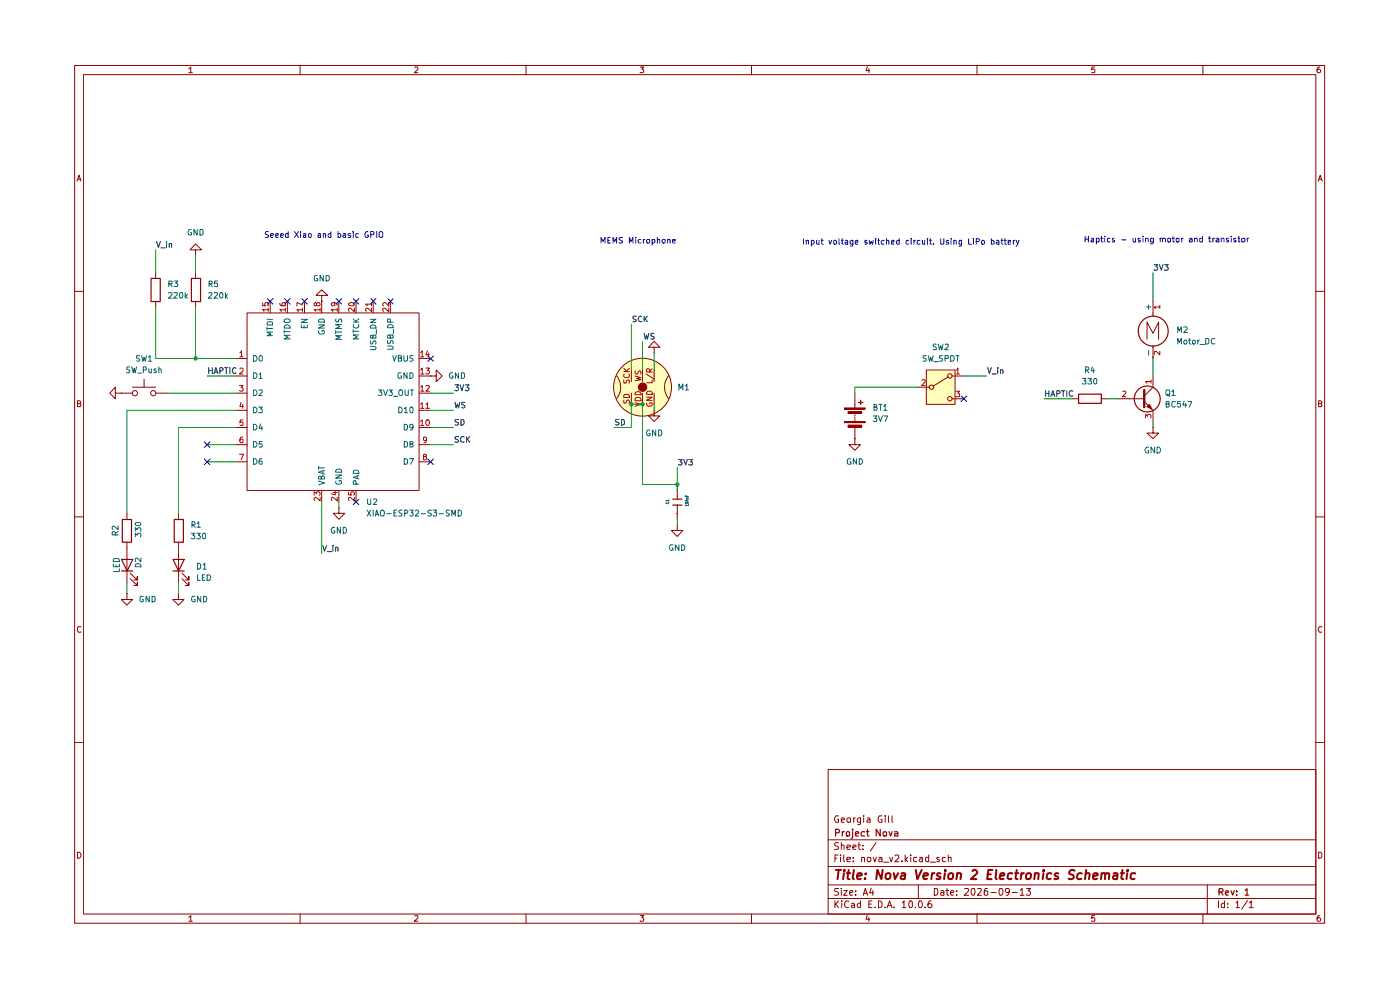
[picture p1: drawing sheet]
<svg xmlns="http://www.w3.org/2000/svg" width="297mm" height="210mm" viewBox="0 0 297 210" stroke-linecap="round" stroke-linejoin="round" font-family="sans-serif">
<g fill="none" stroke="#910000" stroke-width=".21">
<path d="M15.8 13.9h265.2v181.9h-265.2zM17.7 15.8h261.4v178.1h-261.4zM40 14.6l.5-.4v1.2M40 15.4h.8M63.7 13.9v1.9M88 14.3l.6-.1v.5l-.7 .7h.7M111.6 13.9v1.9M135.8 14.2h.8l-.5 .4 .5 .3-.1 .4h-.7M159.4 13.9v1.9M184 14.1l-.3 .9h.8M184.3 14.6v.8M207.3 13.9v1.9"/>
<path d="M232.2 14.2h-.6v.6l.1-.2h.4l.1 .2v.5h-.6M255.2 13.9v1.9M280 14.2a.55 .55 0 0 0-.6 .5l.2 .7h.4l.2-.2v-.3l-.3-.3h-.2l-.3 .3M16.3 38.4l.5-1.2 .4 1.2M16.5 38h.6M279.7 38.4l.4-1.2 .4 1.2M279.7 38h.6M15.8 61.8h1.9M279.1 61.8h1.9M16.4 85.6h.6v-.5l-.6-.1v1.3h.5l.3-.4-.3-.3M279.7 85.6h.5l.2-.3-.2-.3h-.5v1.3h.5l.2-.1v-.4l-.2-.2M15.8 109.6h1.9"/>
<path d="M279.1 109.6h1.9M17.2 133l-.6-.1-.2 .3v.7l.2 .2 .6-.1M280.4 133l-.5-.1-.2 .5 .2 .7 .5-.1M15.8 157.5h1.9M279.1 157.5h1.9M175.7 163.2h103.4v30.7h-103.4zM175.7 178.1h103.4M177.9 178.8l-.6-.1-.3 .4 .1 .2a.56 .56 0 0 1 .6 .3 .56 .56 0 0 1 0 .6h-.7M177.9 173.1h-.6a1.02 1.02 0 0 0 0 1.3h.6v-.6h-.3M178.5 179.4l.1-.2 .5 .2v.8M178.5 174l.7-.2-.2-.3-.4 .1-.1 .6 .1 .2h.5M178.5 178.7v1.5"/>
<path d="M179.7 179.7l.7-.1-.1-.3-.4-.1-.2 .2v.8h.6M179.7 173.7a.45 .45 0 0 1 .7 0l-.1 .7h-.5zM180.9 179.7l.7-.1-.2-.4h-.3l-.2 .2v.6l.1 .2h.5M181.1 173.5v.9M181.4 173.5l-.3 .2M182 179.2h.5M182.2 178.7v1.3l.1 .2h.2M182.5 173.5v1.3h-.5M182.5 173.6a.45 .45 0 0 0-.6 .1l.1 .6 .5 .1M183.1 179.3v.1M183.2 173.1h.1M183.2 173.5v.9"/>
<path d="M184 173.6l.3-.1 .3 .2v.7h-.6l-.1-.3 .7-.3M185.8 178.7l-1.1 1.8M187.1 173.1h-.6a1.02 1.02 0 0 0 0 1.3h.6v-.6h-.2M187.8 173.1h.1M187.8 173.5v.9M188.5 173.1v1.1l.1 .2M189.2 173.1v1.1l.2 .2M16.4 180.8a.65 .65 0 0 1 .8 .6 .65 .65 0 0 1-.8 .6zM40 194.6l.5-.4v1.2M40 195.4h.8M63.7 193.9v1.9M88 194.3l.6-.1v.5l-.7 .7h.7"/>
<path d="M111.6 193.9v1.9M135.8 194.2h.8l-.5 .5 .5 .2-.1 .4h-.7M159.4 193.9v1.9M175.7 190.6h103.4M175.7 187.7h103.4M175.7 183.8h103.4M177.1 191.1v1.4M177.1 182h.4M177.3 191.8l.6 .7M177.8 181.4h-.7v1.4M177.9 188.5l-.8 .1v.4l.6 .2 .2 .4-.4 .3-.5-.1M177.9 191.1l-.8 .8"/>
<path d="M178.3 181.4v.1M178.3 181.9v.9M178.5 188.5v.1M178.5 188.9v1M178.6 191.1v.2M178.6 191.6v.9M179 188.9h.7l-.7 1h.7M179 181.4v1.1l.2 .3M179.7 182.3l.7-.1-.1-.3h-.6v.1v.7h.6M180 191.3v-.1a.7 .7 0 0 0-.9 .5 .7 .7 0 0 0 .6 .8l.3-.1M180.3 189.4l.6-.2-.1-.3-.5 .1v.7l.1 .2 .4-.1M180.7 191.7l.4-.1 .2 .2v.7"/>
<path d="M181 182.6v.2M181 181.9v.1M181.3 191.9l-.7 .3 .2 .3 .5-.1M181.5 189.7v.2M181.5 189v.1M182.5 191.7a.45 .45 0 0 0-.6 .2l.1 .5h.5M182.5 191.1v1.4M182.8 182l.5-.1 .1 .9M182.8 181.9v.9M183.1 180.1v.1M183.1 189.9l.5-1.4 .5 1.4M183.2 189.5h.8"/>
<path d="M184 194.1l-.3 .9h.8M184.1 182l.6-.1v.8a.45 .45 0 0 1-.7-.2zM184.3 194.6v.8M184.3 191.8h.5M184.8 188.4l-.3 1h.8M185 191.1h-.7v1.4h.7M185.2 188.9v1M185.3 181.9l.3 .9 .3-.9M185.7 192.4v.1M186.4 191.1h.3l.4 .3v.8l-.4 .3h-.3zM186.4 181.9h.6l.1 .9M187.1 182.2l-.7 .1v.4h.7"/>
<path d="M187.5 182.9h1.1M187.8 192.4v.1M188.2 192.5l.5-1.4 .5 1.4M188.4 192.1h.7M188.7 181.9l.4 .9 .3-.9M189.7 192.4v.1M189.9 181.5l.2-.1h.5l.1 .6-.9 .8h.9M191.3 182.6v.2M191.4 191.5l.4-.4v1.4M191.4 192.5h.8M192 181.4v1.4M192.1 182.2l.4 .6"/>
<path d="M192.5 181.9l-.5 .5M192.9 191.3l.3-.2 .3 .2v1.1h-.6zM193.2 181.4v.1M193.2 181.9v.9M194.2 192.4v.1M194.5 181.9h-.6l-.1 .2 .1 .6h.6M194.8 187.7v2.9M195 191.2l.2-.1a.75 .75 0 0 1 .5 .7 .75 .75 0 0 1-.5 .7l-.4-.5zM195.1 181.9h.6v.9M195.7 182.2h-.5l-.2 .3 .2 .3 .5-.1M196.3 192.4v.1M197 181.9h-.6l-.1 .2 .1 .6h.6"/>
<path d="M197 181.4v1.4M197.4 182.9h1.1M197.5 191.1h-.2a.94 .94 0 0 0-.2 1.4l.5-.1 .1-.5-.3-.2h-.3l-.2 .2M198.2 188.5h.5a.83 .83 0 0 1 .2 .9 .83 .83 0 0 1-.7 .5zM199.2 181.9h-.4l-.1 .1 .2 .3 .3 .1v.3h-.5M199.6 189h.6v.9M200.2 189.2l-.6 .2v.4h.6M200.6 181.9h-.6l-.1 .2 .1 .6h.6M200.7 188.9h.6M200.9 188.5v1.2l.4 .2M201.2 182l.6-.1v.9M201.2 181.4v1.4"/>
<path d="M201.7 189.4l.7-.2-.1-.2-.5-.1-.1 .2 .1 .7h.5M202.9 189.7v.2M202.9 189v.1M204.6 188.6l.7-.1 .2 .3-.9 1.1h.9M206.2 188.6l.5-.1a1.1 1.1 0 0 1-.2 1.4l-.3-.2-.2-.4zM207.3 193.9v1.9M207.4 188.6l.7-.1 .1 .3-.8 1.1h.8M209.5 188.5h-.5a.94 .94 0 0 0 0 1.4l.6-.2v-.6l-.6-.1-.2 .2M210.2 189.3h1.1M212.1 188.5a.75 .75 0 0 1 .8 .6 .75 .75 0 0 1-.5 .8 .89 .89 0 0 1-.3-1.4zM214.1 189.1l-.2 .2h-.4l-.2-.2 .1-.6 .6 .1a.99 .99 0 0 1-.3 1.3h-.3M214.7 189.3h1.1"/>
<path d="M216.4 188.8l.4-.3v1.4M216.4 189.9h.9M217.8 188.5h.8l-.5 .5h.3l.2 .2-.1 .5-.1 .2h-.5l-.1-.2M232.2 194.2h-.6v.6l.1-.1h.4l.1 .1v.5h-.6M255.2 193.9v1.9M256.1 187.7v6.2M258.5 191.1v1.4M259.8 191.7l-.5-.1-.2 .3 .1 .5h.6M259.8 191.1v1.4M260.4 192.4v.1M260.4 191.7v.1M262.2 191.5l.4-.4v1.4"/>
<path d="M262.2 192.5h.8M264.7 191l-1.3 1.9M265 191.5l.3-.2 .1-.2v1.4M265 192.5h.9M279.7 180.8h.4l.3 .3v.6l-.3 .3h-.4zM280 194.2a.55 .55 0 0 0-.6 .5l.2 .7h.4l.2-.2v-.3l-.3-.2h-.2l-.3 .2"/>
</g>
<g fill="none" stroke="#910000" stroke-width=".25">
<path d="M177.3 176.7l.7-.1v-.5l-.2-.2h-.5v1.4M178.7 176.4v.9M179.1 176.4l-.4 .3M179.5 176.6l.3-.2 .4 .2-.1 .7h-.6zM180.9 176.4v1.3l-.3 .1M180.9 175.9v.2M181.5 176.9l.7-.2-.2-.3h-.3l-.2 .2v.6l.1 .1h.5M183.4 176.5a.52 .52 0 0 0-.7 .2l.1 .6h.6M183.8 176.4h.6M184 175.9v1.3l.1 .1h.3M186.7 175.9v1.4l-.8-1.4v1.4M187.3 176.7a.45 .45 0 0 1 .7-.2v.8h-.6z"/>
<path d="M188.6 176.4l.3 .9 .4-.9M189.8 176.5l.4-.1 .3 .2v.7h-.7v-.4l.7-.2M258.6 189.2h.7l.2-.3-.1-.3-.8-.1v1.4M259 189.2l.5 .7M260 189.4l.6-.1-.1-.4-.4 .1-.1 .7 .1 .2h.5M261.2 188.9l.3 1 .3-1M262.3 189.8v.1M262.3 189v.2M264.1 188.9l.4-.4v1.4M264.1 189.9h.8"/>
</g>
<g fill="none" stroke="#910000" stroke-width=".42">
<path d="M177.3 184.5h1.1M177.9 184.5l-.2 2M179 185.2l-.1 1.3M179.1 184.5v.3M179.6 185.2h.8M180 184.5l-.2 1.7 .4 .3M181.1 184.5l-.2 1.7 .2 .3M181.8 185.9l1-.3v-.3a.6 .6 0 0 0-.9 .2v.9h.7M183.5 186.3v.2M183.7 185.3l.1 .1-.2 .1 .1-.2-.1 .2M187.2 184.5l-.2 2-.9-2-.2 2M188 185.4l.3-.2 .6 .2-.1 .9-.4 .2-.5-.2z"/>
<path d="M189.6 185.2l.3 1.3 .6-1.3M191.2 185.3h.8l-.1 1.2M192 185.6a.85 .85 0 0 0-.9 .5l.2 .4 .6-.1M194.3 184.5l.3 2 .9-2M195.9 185.9l.9-.3v-.3l-.6-.1-.2 .3v.9h.6M197.7 185.2l-.1 1.3M198.2 185.2l-.5 .3M199.5 185.3a.48 .48 0 0 0-.7 .2l.2 .4 .4 .1 .1 .2a.6 .6 0 0 1-.8 .2M200.5 185.2l-.2 1.3M200.5 184.5v.3M201.2 185.5l.4-.3 .5 .1 .1 .2-.1 .6a.55 .55 0 0 1-.5 .4 .55 .55 0 0 1-.5-.4zM203.1 185.4l.2-.2 .5 .1v1.2"/>
<path d="M203.1 185.2l-.2 1.3M206.3 184.8l.2-.3h.5l.3 .6-1.3 1.4h1.1M209.5 185.5h.7M210.5 184.5h-.8l-.3 2h1M211.4 184.5l-.2 1.7 .3 .3M212.1 185.9l1-.3v-.3h-.8l-.3 .9 .3 .3 .6-.1M214.8 185.3l-.5-.1-.5 .3v.8l.3 .2 .5-.1M215.4 185.2h.6M215.7 184.5l-.3 1.7 .5 .3M216.7 185.2l-.2 1.3M217.2 185.2l-.6 .3M217.8 185.4l.3-.2 .5 .1 .1 .2v.6a.55 .55 0 0 1-.6 .4 .55 .55 0 0 1-.5-.4z"/>
<path d="M219.6 185.4l.2-.2 .5 .1v1.2M219.6 185.2l-.2 1.3M221.4 185.2l-.2 1.3M221.4 184.5l-.1 .2h.2l-.1-.2v.3M223.1 185.3l-.6-.1-.4 .3v.8l.3 .2 .5-.1M224.5 185.3a.48 .48 0 0 0-.8 .2l.3 .4 .4 .1 .1 .2a.6 .6 0 0 1-.9 .2M228 184.7l-.3-.2a.78 .78 0 0 0-.9 .6l.2 .3 .7 .3 .1 .4a.79 .79 0 0 1-1.1 .3M229.5 185.3a.65 .65 0 0 0-.9 .2v.8l.2 .2 .6-.1M230.3 185.4l.1-.1a.48 .48 0 0 1 .8 .2l-.2 1M230.4 184.5l-.2 2M231.9 185.9l1-.3-.1-.3a.6 .6 0 0 0-.9 .2v.9h.8M233.7 185.4l.3-.2 .5 .1-.1 1.2"/>
<path d="M233.7 185.2l-.1 1.3M234.5 185.5a.47 .47 0 0 1 .4-.3 .47 .47 0 0 1 .4 .3l-.1 1M236.3 185.3h.7l-.1 1.2M237 185.6a.85 .85 0 0 0-.9 .5l.2 .4 .6-.1M237.8 185.2h.7M238.1 184.5l-.2 1.7 .4 .3M239.1 185.2l-.1 1.3M239.2 184.5l-.1 .2h.2l-.1-.2-.1 .3M240.8 185.3l-.5-.1-.4 .3v.8l.3 .2 .5-.1"/>
</g>
<g fill="#ffb">
<path d="M196.5 78.5h6.1v7.3h-6.1z"/>
<circle cx="136.3" cy="82.1" r="6.1"/>
</g>
<path d="M244.9 56.1h.7l-.4 .5 .4 .2-.1 .4h-.6M246 56.1l.4 1.2 .3-1.2M247.1 56.1h.7l-.4 .5 .4 .2-.1 .4h-.6" fill="none" stroke="#0f0f0f" stroke-width=".21"/>
<path d="M243.3 72v-3.7l1.3 2.4 1.2-2.4v3.7M244.6 63.9v3.2M244.6 73.3v2.7M239.7 84.6h3M242.7 85.2l1.9 1.8M244.6 82.1l-1.9 1.9" fill="none" stroke="#910000" stroke-width=".21"/>
<g fill="none" stroke="#910000" stroke-width=".25">
<circle cx="244.6" cy="70.2" r="3.2"/>
<circle cx="243.4" cy="84.6" r="2.75"/>
</g>
<path d="M246 65.1h-1.1l.3 .3M246 74.5v.8l-.8-.8-.3 .3v.4M246 64.8v.6" fill="none" stroke="#b90000" stroke-width=".21"/>
<path d="M243.2 65.1h1M243.7 64.7v.9M243.7 74.4v1" fill="none" stroke="#006665" stroke-width=".21"/>
<path d="M242.7 82.7v3.7" fill="none" stroke="#910000" stroke-width=".51"/>
<path d="M243.3 86.3l.5-.5 .6 1z" fill="#910000"/>
<g fill="none" stroke="#910000" stroke-width=".21">
<path d="M138.8 73.7h1.2l-1.2-1.3-1.2 1.3h1.2v1.1M138.8 74.8h.1M196.5 78.5h6.1v7.3h-6.1zM201.2 79.9l-3.2 2M202 79.8h2.5M244.6 79.8v2.3M179.2 86.5h4.4v.3h-4.4zM179.2 89.4h4.4v.3h-4.4zM179.9 87.3h2.9v.4h-2.9zM194.7 82.1h2.4M202 84.6h2.5M237.2 84.6h2.5"/>
<path d="M243.3 86.3l.5-.5 .5 1zM244.6 90.7v1.2h1.2l-1.2 1.2-1.3-1.2h1.3M244.6 90.7h.1M244.6 87v2.4"/>
<circle cx="201.5" cy="79.8" r=".47"/>
<circle cx="197.6" cy="82.1" r=".47"/>
<circle cx="201.5" cy="84.6" r=".47"/>
</g>
<path d="M202.9 78.5l.3-.4v1.2M202.9 79.3h.6M195.6 80.7l.4-.2 .3 .2v.3l-.8 .8h.8M202.8 83h.7l-.3 .4 .3 .2v.5h-.7M238.2 83.1l.4-.1 .2 .3-.7 .9h.7M243 88.6v-.7l.4 .4 .1-.3h.6v.6M244.2 80.9h-1.2l.3 .4M244.2 80.6v.7" fill="none" stroke="#b90000" stroke-width=".21"/>
<g fill="none" stroke="#0f0f0f" stroke-width=".21">
<path d="M135 67.1h-.7v.5l.7 .3-.2 .3h-.5M136.1 67.1h-.2a.67 .67 0 0 0-.5 .5 .67 .67 0 0 0 .2 .6h.5M136.7 70.7l.2 1.3 .3-1 .1 1 .4-1.3M136.7 67.1v1.1M136.8 67.6l.5 .6M137.3 67.1l-.6 .6M138.8 70.8l-.5-.1-.2 .2v.3l.6 .2 .1 .1-.3 .5-.4-.1M209.6 78l.3 1.2 .4-1.2M210.5 79.3h.8M211.7 78v.1M211.7 78.4v.8M212.3 78.6l.1-.2 .4 .2v.6"/>
<path d="M212.3 78.4v.8"/>
</g>
<path d="M179.2 86.7h4.4M179.2 89.5h4.4" fill="none" stroke="#910000" stroke-width=".25"/>
<path d="M179.9 87.5h2.9" fill="none" stroke="#910000" stroke-width=".42"/>
<path d="M179.9 90.2h2.9v.5h-2.9z" fill="#910000"/>
<path d="M130.8 79.7a3.8 3.8 0 0 1 0 4.8M179.9 90.2h2.9v.5h-2.9zM181.4 93.1v1.2h1.1l-1.1 1.2-1.3-1.2h1.3M181.4 93.1h.1M181.4 83.4v3.1M181.4 88v.2M181.4 88.5v.2M181.4 89v.2M181.4 90.7v2.4" fill="none" stroke="#910000" stroke-width=".21"/>
<path d="M182.1 85.4h1M182.6 84.9v.9" fill="none" stroke="#910000" stroke-width=".25"/>
<circle cx="136.3" cy="82.1" r=".89" fill="#910000"/>
<g fill="none" stroke="#910000" stroke-width=".21">
<path d="M33 57.8v1.2M41.5 53h1.3l-1.3-1.3-1.2 1.3h1.2v1.2M41.5 54.2h.1M41.5 57.8v1.2M33 63.9v1.2M41.5 63.9v1.2M50 76h2.4M50 79.8h2.4M52.4 66.4h36.5v37.7h-36.5zM57.3 63.9v2.5M61 63.9v2.5M64.6 63.9v2.5"/>
<path d="M68.2 62.7h1.3l-1.3-1.2-1.1 1.2h1.1v1.2M68.2 63.9h.1M68.2 63.9v2.5M71.9 63.9v2.5M75.5 63.9v2.5M79.2 63.9v2.5M82.8 63.9v2.5M88.9 76h2.5M88.9 79.8h2.5M91.4 79.8h1.1v-1.3l1.3 1.3-1.3 1.1v-1.1M91.4 79.8h.1M133.9 78.5v2.4"/>
<path d="M136.3 78.5v2.4M138.8 78.5v2.4M141.8 79.7a3.9 3.9 0 0 0 0 4.9M24.5 83.4v-1.3l-1.2 1.3 1.2 1.2v-1.2h1.2M25.7 83.4h.1M25.7 83.4h2.4M28.1 82.1h4.9M30.6 80.4v1.7M33 83.4h2.4M50 83.4h2.4M50 87h2.4M50 90.7h2.4"/>
<path d="M50 94.3h2.4M50 98h2.4M88.9 83.4h2.5M88.9 87h2.5M88.9 90.7h2.5M88.9 94.3h2.5M88.9 98h2.5M133.9 83.4v2.4M136.3 83.4v2.4M138.8 87v1.2h1.2l-1.2 1.2-1.2-1.2h1.2M138.8 87h.1M138.8 83.4v2.4"/>
<path d="M227.5 84.6h1.3M233.6 84.6h1.3M26.9 108.9v1.3M26.9 115v8.5M37.8 108.9v1.3M37.8 115v8.5M68.2 104.1v2.3M71.9 107.7v1.2h1.3l-1.3 1.3-1.2-1.3h1.2M71.9 107.7h.1M71.9 104.1v2.3M75.5 104.1v2.3M143.7 111.3v1.2h1.2l-1.2 1.3-1.3-1.3h1.3"/>
<path d="M143.7 111.3h.1M143.7 102.8v3M143.7 107.1v3.1M26.9 125.9v1.3h1.2l-1.2 1.2-1.2-1.2h1.2M26.9 125.9h.1M27.6 122.8l1.5 1.4v-.7v.7h-.7M27.6 121.6l1.5 1.4v-.7v.7h-.7M37.8 125.9v1.3h1.2l-1.2 1.2-1.1-1.2h1.1M37.8 125.9h.1M38.6 122.8l1.4 1.4v-.7v.7h-.7M38.6 121.6l1.4 1.4v-.7v.7h-.7"/>
<circle cx="28.6" cy="83.4" r=".55"/>
<circle cx="32.5" cy="83.4" r=".55"/>
<circle cx="136.3" cy="82.1" r="6.1"/>
<circle cx="136.3" cy="82.1" r=".89"/>
</g>
<g fill="none" stroke="#b90000" stroke-width=".21">
<path d="M50.9 74.8l.3-.4v1.3M50.9 78.2l.2-.1h.4l.1 .6-.8 .6h.8M50.9 75.7h.7M55.7 64.3v.6h.6l-.2-.5 .3-.2h.3l.2 .1-.1 .6M56.9 65.7h-1.2l.4 .3M56.9 65.4v.6M59.4 64.3l.2 .6h.9v-.6l-.1-.1h-.4l-.2 .2v.3l.2 .2M60.5 65.7h-1.1l.3 .3M60.5 65.4v.6M64.2 65.7h-1.2l.3 .3M64.2 64.7l-1.2-.5v.7M64.2 65.4v.6"/>
<path d="M67.1 64.4l.3-.2h.3l.2 .2-.2 .5h-.4l-.2-.2v-.4l-.2-.1-.3 .2v.3l.2 .2h.3v-.2M67.9 65.7h-1.3l.4 .3M67.9 65.4v.6M70.8 64.2l.2 .2v.5h-.6l-.1-.5a.72 .72 0 0 1 .7-.2 .72 .72 0 0 1 .5 .6M71.5 65.7h-1.2l.3 .3M71.5 65.4v.6M74 64.3a.75 .75 0 0 1 1.2 .3l-.3 .3h-.7l-.3-.3zM75.2 65.4v.7l-.9-.7-.4 .2 .2 .4M78.8 65.4v.7l-.9-.7-.3 .2 .1 .4M78.8 64.5h-1.2l.3 .4M78.8 64.2v.7M82.5 65.4v.7l-.9-.7-.4 .2 .2 .4"/>
<path d="M82.5 64.2v.7l-.9-.7-.4 .2 .2 .5M89.2 78.5l.4-.4v1.2M89.2 74.8l.4-.4v1.3M89.2 75.7h.7M89.2 79.3h.7M90.3 78.1h.8l-.4 .5 .3 .1 .1 .4-.3 .2h-.3l-.2-.1M90.7 74.4l-.4 .9h.8M90.9 74.8v.9M132.3 78.8h1.2M132.3 78.1l.7 .7M132.4 79.3l-.1 .6 .3 .2h.7a.52 .52 0 0 0 .1-.8M133.5 78.1l-.7 .6"/>
<path d="M134.7 79.8l1.3 .3-1 .2 1 .2-1.3 .3M134.8 78.7l-.1 .5 .2 .1h.3l.4-.6 .4 .2-.1 .4M137.1 79.3l1.6 1.1M137.8 78.9v-.5l-.1-.2h-.5v.7h1.1M138.3 78.2l-.5 .5M50.8 81.8h.8l-.5 .4 .5 .1v.6h-.8M50.8 96.4h.8l-.5 1.1M51.1 85.3l-.2 .9h.7M51.5 92.7l-.4 .1-.2 .8 .1 .3 .6-.1-.1-.6-.4-.1-.2 .3M51.5 85.8v.8M51.6 89.1h-.6l-.1 .6 .2-.2 .4 .1 .1 .6h-.7M89.2 89.4l.4-.3v1.2"/>
<path d="M89.2 85.8l.4-.4v1.2M89.2 82.1l.4-.3v1.2M89.2 90.3h.7M89.2 86.6h.7M89.2 83h.7M90 96.9l-.2-.1v-.4h.6v.4l-.6 .1 .1 .6h.4l.2-.1-.1-.5h-.1M90.3 85.8l.4-.4v1.2M90.3 81.9l.6-.1 .2 .2-.1 .3-.7 .7h.8M90.3 86.6h.8M90.5 93.2l-.2 .3h-.3l-.2-.2v-.5l.5-.1 .2 .3-.2 .8-.4 .1M90.5 89.1l.4 .1a.66 .66 0 0 1-.2 1.1 .84 .84 0 0 1-.2-1.2zM132.3 80.6v.6l.2 .1 .3-.1 .3-.6h.3v.7"/>
<path d="M132.3 84.8l.1 .7h.4l.4-.7 .3 .3-.1 .4M132.3 83.8l.3-.1h.7l.2 .3v.3h-1.2zM134.7 85.4l1.3 .4-1.3 .4M134.8 84.5l.2-.2h.6l.3 .2 .1 .5h-1.3zM134.8 83.3a.66 .66 0 0 1 .7-.2 .66 .66 0 0 1 .5 .6h-1.3zM137.2 84.2h1.1l-1.1 .7h1.1M137.2 85.5v.1a.66 .66 0 0 0 .4 .6 .66 .66 0 0 0 .7-.3v-.5h-.5v.3M137.3 83.1l.8-.1 .2 .2v.5h-1.1zM138.3 80.6v.6h-1.1M66.6 105.1v-.8l.5 .4 .2-.4h.4l.2 .3v.3l-.2 .2M67.9 105.5v.8l-.9-.8-.4 .3 .2 .4M70.7 104.5h.8"/>
<path d="M71.1 104.2v.8l-.8-.3M71.5 105.5v.8l-.9-.8-.3 .3 .1 .4M73.9 104.4v.6h.6l-.1-.5 .5-.2 .3 .3-.2 .4M75.2 105.5v.8l-.9-.8-.4 .3 .2 .4M143.5 108.9h.1M143.5 104.1h.1"/>
</g>
<g fill="none" stroke="#0f0f0f" stroke-width=".21">
<path d="M33.2 51.2l.4 1.3 .4-1.3M34.1 52.6h1M35.3 51.2v.2M35.3 51.6v.9M35.9 51.8l.2-.2 .3 .1v.8M35.9 51.6v.9M44.3 78v1.2M44.3 78.6h.7M45 78v1.2M45.4 79.2l.4-1.2 .4 1.2M45.6 78.9h.5M46.7 78.7l.5-.1v-.5l-.5-.1v1.2"/>
<path d="M47.7 78h.6M48 78v1.2M48.8 78v1.2M50 78.1l-.2-.1a.6 .6 0 0 0-.5 .7 .6 .6 0 0 0 .7 .5v-.1M96.5 81.6h.8l-.4 .5 .3 .1 .1 .4-.3 .3h-.3l-.2-.2M96.5 85.3l.3 1.2 .2-.8 .3 .8 .2-1.2M97.3 92.6h-.6l-.2 .2 .3 .4h.2l.3 .3-.1 .2h-.7M97.3 89h-.6l-.2 .2 .2 .3 .5 .2v.4h-.7M97.6 81.6l.4 1.3 .4-1.3M97.8 89h.4a.66 .66 0 0 1 .2 .7 .66 .66 0 0 1-.6 .5zM98.5 92.7l-.5-.1a.61 .61 0 0 0-.3 .8 .61 .61 0 0 0 .8 .3M98.6 85.3l-.6 .1v.4l.6 .4-.2 .3-.4-.1"/>
<path d="M98.7 81.6h.8l-.4 .5 .3 .1 .1 .4-.3 .3h-.3l-.2-.2M99 92.6v1.2M99.1 93.1l.6 .7M99.7 92.6l-.7 .7M131.3 89h-.6l-.1 .2 .1 .3 .5 .2v.4h-.6M131.8 89h.5a.66 .66 0 0 1 .2 .7 .66 .66 0 0 1-.7 .5zM143.9 97.5h.8l-.4 .5 .4 .1v.4l-.2 .1h-.6M145 97.5l.5 1.1 .3-1.1M146.1 97.5h.8l-.4 .5 .4 .1v.4l-.2 .1h-.6M221.8 82.9v1.2M221.8 83.5h.7M222.5 82.9v1.2"/>
<path d="M222.9 84.1l.5-1.2 .4 1.2M223.1 83.7h.5M224.2 83.5h.5l.2-.2-.2-.4h-.5v1.2M225.2 82.9h.7M225.6 82.9v1.2M226.3 82.9v1.2M227.6 83l-.5-.1a.61 .61 0 0 0-.3 .8 .61 .61 0 0 0 .8 .3M68.5 115.7l.3 1.2 .5-1.2M69.4 117h1M70.6 115.7v.1M70.6 116.1v.8M71.2 116.2l.2-.1 .3 .1v.7"/>
<path d="M71.2 116.1v.8"/>
</g>
<path d="M32 59.1h2v4.9h-2zM40.6 59.1h1.9v4.9h-1.9zM228.8 83.6h4.8v2h-4.8zM25.8 118.7h2.4l-1.2 2.4zM26 110.2h1.9v4.8h-1.9zM36.7 118.7h2.4l-1.2 2.4zM37 110.2h1.9v4.8h-1.9zM142.7 107.1h2M142.7 105.9h2M25.8 121.1h2.4M36.7 121.1h2.4" fill="none" stroke="#910000" stroke-width=".25"/>
<g fill="none" stroke="#006665" stroke-width=".21">
<path d="M53.8 75.4h.5a.66 .66 0 0 1 .2 .8 .66 .66 0 0 1-.7 .4zM53.8 79.1h.5a.66 .66 0 0 1 .2 .8 .66 .66 0 0 1-.7 .4zM55 79.4l.3-.3v1.2M55.1 75.4h.4l.1 .2v.8l-.3 .2a.84 .84 0 0 1-.2-1.2zM56.6 69.3v.7M56.6 69.7h1.2M56.6 67.7h1.2M56.7 68.4l.3-.2h.6l.2 .2v.5h-1.2zM57.8 70.4h-1.2l.9 .5-.9 .3h1.2M60.3 67.9a.86 .86 0 0 1 1.3 0v.3l-.3 .2h-.8zM60.3 70v.7M60.3 70.4h1.3"/>
<path d="M60.5 69a.72 .72 0 0 1 1.1 .6h-1.3zM61.6 71.1h-1.3l.8 .4-.8 .4h1.3M63.9 68.9v.6h1.3v-.6M63.9 67.7h1.3l-1.3 .7h1.3M64.5 69.1v.4M67.6 68.9h1.2l-1.2 .7h1.2M67.7 70.2l-.1 .2 .3 .5 .8-.1 .1-.4v-.2l-.5-.1v.3M67.7 67.7h1l.1 .6h-1.2zM71.2 70.1v.7M71.2 70.4h1.3M71.3 67.7l-.1 .4 .3 .2 .3-.1 .2-.5h.4v.6M72.5 71.2h-1.3l.9 .3-.9 .5h1.3"/>
<path d="M72.5 68.8h-1.3l.9 .5-.9 .4h1.3M74.9 69.9v.7M74.9 70.3h1.2M74.9 68.3h1.2M74.9 67.7l.7 .6M75 68.8l-.1 .5a.67 .67 0 0 0 .7 .3 .67 .67 0 0 0 .5-.5l-.1-.3M76.1 71h-1.2l.9 .5-.9 .4h1.2M76.1 67.7l-.7 .5M78.6 73.5h.9a.35 .35 0 0 1 .3 .3 .35 .35 0 0 1-.3 .4h-.9M78.6 72.3v.5l.1 .2 .4-.2 .1-.5h.5v.7M78.6 69.2a.66 .66 0 0 1 .7-.3 .66 .66 0 0 1 .5 .7h-1.2zM78.6 67.7h1.2l-1.2 .7h1.2"/>
<path d="M79.1 71.4l.2-.4 .5 .3v.4h-1.2v-.5h.5v.5M79.8 69.9v1M82.2 73.4h.9l.3 .3-.1 .4h-1.1M82.2 72.2v.6a.47 .47 0 0 0 .5 0 .47 .47 0 0 0 .2-.5h.4v.6M82.2 69.1a.66 .66 0 0 1 .8-.2 .66 .66 0 0 1 .4 .6h-1.2zM82.8 71.3l.1-.3h.4l.1 .7h-1.2v-.5l.4-.2 .2 .3v.4M82.8 68.3v-.6h-.6v.6h1.2M83.3 75.4l.4 1.2 .4-1.2M83.5 69.9v.9M84.5 75.9h.5l.2-.3-.2-.2h-.5v1.2l.7-.1v-.4l-.3-.2M85.1 79.1h-.5l-.2 .2v.7a.52 .52 0 0 0 .8 .2v-.4h-.3M85.7 75.4v1l.2 .2h.3l.2-.2v-1"/>
<path d="M86.4 79.1v1.2l-.7-1.2v1.2M87 79.1h.4a.66 .66 0 0 1 .2 .7 .66 .66 0 0 1-.6 .5zM87.6 75.4l-.6 .1v.4l.6 .4-.2 .3-.4-.1M53.8 82.7h.5a.66 .66 0 0 1 .2 .8 .66 .66 0 0 1-.7 .4zM53.8 86.4a.66 .66 0 0 1 .7 .4 .66 .66 0 0 1-.2 .7h-.5zM53.8 90a.66 .66 0 0 1 .7 .4 .66 .66 0 0 1-.2 .8h-.5zM53.8 93.6a.66 .66 0 0 1 .7 .4 .66 .66 0 0 1-.2 .8h-.5zM53.8 97.3a.66 .66 0 0 1 .7 .4 .66 .66 0 0 1-.2 .8h-.5zM54.9 86.4h.7l-.3 .4 .3 .2v.5h-.7M55 82.8l.5-.1 .1 .5-.7 .7h.7M55 80.3h.6M55.3 89.9l-.3 .9h.7"/>
<path d="M55.5 97.3l-.4 .1a.94 .94 0 0 0 0 1.1l.5-.1v-.5l-.5-.1-.1 .2M55.5 90.4v.8M55.6 93.6h-.6v.6h.5l.1 .5h-.6M67.6 98.9v.7M67.6 99.2h1.2M68.5 99.9v.6M68.8 99.7l-1.2 .5 1.2 .4M71.4 99.6h.9l.2 .6h-1.3zM74.9 100l.3-.3h.6l.3 .5v.2h-1.2zM80.3 82.7h.7l-.4 .4 .3 .1v.6h-.6M81.4 82.7l.4 1.2 .4-1.2M82.5 82.7h.7l-.4 .4 .3 .1v.6h-.6"/>
<path d="M83.5 84.1h.9M84.6 86.4a.66 .66 0 0 1 .7 .4 .66 .66 0 0 1-.2 .7h-.5zM84.8 82.7h.5v.2a.65 .65 0 0 1-.4 1l-.3-.4zM85.8 97.3a.52 .52 0 0 1 .6 .3v.6l-.1 .3h-.5zM85.8 93.6l.6 .3v.7l-.1 .2h-.5zM85.8 90l.6 .3v.6l-.1 .3h-.5zM85.8 86.7l.3-.3v1.1M85.8 87.5h.6M85.9 82.7v1l.3 .2 .4-.1v-1.1M86.9 97.3h.8l-.6 1.2M87 86.4h.4a.86 .86 0 0 1 .1 1.1h-.4l-.1-.2zM87 82.7h.7"/>
<path d="M87.1 94.2l-.1-.1v-.4h.5v.5h-.4l-.1 .1v.5h.5l.1-.4-.2-.2M87.4 82.7v1.2M87.6 90.5l-.2 .3h-.3l-.1-.2v-.5l.4-.1 .2 .3-.1 .8-.5 .1M67.6 102l1.2 .4-1.2 .5M68.2 101.3l.2-.4 .4 .3v.4h-1.2l.1-.5h.5v.5M71.2 100.8h1.3l-1.3 .6h1.3M71.3 102l-.1 .4 .3 .3h.6l.3-.2 .1-.3-.2-.3h-.3v.3M75.5 102.7l-.1-.7-.3-.1-.2 .2v.6h1.2M75.8 100.9v.6M76.1 100.8l-1.2 .5 1.2 .3M143.7 107.2h.1M143.7 105.8h.1"/>
</g>
<g fill="none" stroke="#090" stroke-width=".21">
<path d="M33 53v4.8M41.5 54.2v3.6M244.6 57.8v6.1M33 65.1v10.9h17M41.5 65.1v10.9M43.9 79.8h6.1M133.9 68.8v9.7M136.3 72.4v6.1M138.8 74.8v3.7M204.5 79.8h4.8M244.6 76v3.8M35.4 83.4h14.6"/>
<path d="M43.9 94.3h6.1M43.9 98h6.1M50 87h-23.1v21.9M50 90.7h-12.2v18.2M91.4 87h4.8M91.4 83.4h4.8M91.4 90.7h4.8M91.4 94.3h4.8M130.3 90.7h3.6v-4.9h2.4v17h7.4M138.8 85.8v1.2M143.7 99.1v5M194.7 82.1h-13.3v1.3"/>
<path d="M221.5 84.6h6M234.9 84.6h2.3M244.6 89.4v1.3M68.2 106.4v11M71.9 106.4v1.3M143.7 110.2v1.1M26.9 123.5v2.4M37.8 123.5v2.4"/>
</g>
<g fill="none" stroke="#0000ca" stroke-width=".21">
<path d="M57 49.2l-.5-.1-.2 .2v.3l.7 .4-.3 .4-.4-.1M57.4 50l.6-.1-.2-.4-.4 .2v.5l.2 .2 .3-.1M58.5 50l.5-.1v-.3h-.5v.7h.5M59.5 50l.6-.1-.2-.4-.4 .2v.5l.2 .2 .3-.1M61.1 49.6l-.3-.1-.3 .3 .1 .5h.5M61.1 49.1v1.3M62.5 49.1l.8 1.3M63.3 49.1l-.8 1.3M63.8 49.1v.2M63.8 49.5v.9M64.3 49.6h.6v.8M64.9 49.9l-.6 .1v.3h.6"/>
<path d="M65.4 49.7l.2-.2 .4 .1v.7l-.4 .1-.2-.2zM67.5 49.6h.5v.8M68 49.9l-.5 .1v.3h.5M68.6 49.7l.2-.2 .3 .1v.8M68.6 49.5v.9M70.2 49.6l-.3-.1-.3 .3v.3l.3 .3 .3-.1M70.2 49.1v1.3M71.7 49.6l.4-.1 .2 .3-.1 .5h-.5M71.7 49.1v1.3M72.8 49.6h.5v.8M73.3 49.9h-.4l-.2 .1 .2 .4 .4-.1M74.3 49.6l-.3-.1-.2 .3 .5 .2 .1 .2-.1 .2-.5-.1"/>
<path d="M74.9 49.1v.2M74.9 49.5v.9M76 49.6l-.3-.1-.3 .3 .1 .5h.5M78.1 49.2l-.1-.1a.6 .6 0 0 0-.6 .6 .6 .6 0 0 0 .7 .6v-.4h-.2M78.7 49.8l.6-.1v-.4l-.1-.2h-.5v1.3M79.9 49.1v1.3M80.7 49.1h.2l.3 .3v.8l-.3 .2-.5-.2v-.8zM127.5 51.6v-1.2l.4 .8 .5-.8v1.2M128.9 51h.4M129.5 50.4h-.6v1.2h.6M130 51.6v-1.2l.4 .8 .4-.8v1.2M132.1 50.4h-.6l-.2 .2 .3 .4h.2l.3 .2-.1 .3h-.7"/>
<path d="M133.5 51.6v-1.2l.4 .8 .4-.8v1.2M134.9 50.4v.1M134.9 50.8v.8M136 50.8h-.4l-.2 .2 .1 .5h.5M136.5 50.8v.8M136.8 50.8l-.3 .2M137.2 51l.1-.2h.5v.7h-.6zM138.3 51.5h.6v-.7h-.6v1.2M139.4 50.9l.6-.1v.8M139.4 50.4v1.2M140.5 51l.1-.2h.5v.7h-.6zM141.6 50.9l.6-.1v.8"/>
<path d="M141.6 50.8v.8M142.7 51.1h.6v-.3h-.6v.2v.4l.1 .2 .5-.1M170.4 50.6v1.2M171 51.1l.2-.1 .3 .1v.7M171 51v.8M172.1 51.1h.5l.1 .5a.36 .36 0 0 1-.6 .1M172.1 51v1.2M173.2 51v.6l.2 .2 .3-.1M173.7 51v.8M174.2 51h.5M174.3 50.6v1l.4 .2M175.9 51l.2 .8 .3-.8"/>
<path d="M176.9 51.1l.1-.1 .4 .1v.6h-.5zM178 50.6v1l.1 .2M178.5 51h.4M178.6 50.6v1l.3 .2M179.3 51.1h.5v.7M179.8 51.3l-.5 .1-.1 .2 .2 .2 .4-.1M180.9 51v1l-.2 .2h-.3M180.9 51.1l-.3-.1-.3 .2 .1 .5h.5M181.4 51.4l.6-.1-.1-.3-.4 .1-.1 .5 .2 .2 .4-.1M183.9 51.1h-.4v.3h.3l.2 .2-.2 .2-.3-.1M184.4 51l.2 .8 .2-.6 .3 .6 .2-.8M185.8 50.6v.1"/>
<path d="M185.8 51v.8M186.2 51h.4M186.4 50.6v1.1l.2 .1M187.5 51.1l-.3-.1-.3 .2 .1 .5h.5M188 51.1l.2-.1 .4 .1v.7M188 50.6v1.2M189.1 51.4l.6-.1v-.2h-.6v.6h.6M190.8 51.1h-.6v.5a.36 .36 0 0 0 .6 .1M190.8 50.6v1.2M192.8 51.1h-.5l-.1 .5a.36 .36 0 0 0 .6 .1M193.3 50.6v.1M193.3 51v.8"/>
<path d="M193.9 51v.8M194.2 51l-.3 .2M195.2 51.1h-.5l-.1 .5a.36 .36 0 0 0 .6 .1M195.7 51v.6l.1 .2 .4-.1M196.2 51v.8M196.8 50.6v.1M196.8 51v.8M197.2 51h.4M197.4 50.6v1.1l.2 .1M198 51.7v.1M199.6 50.6v1.1l.1 .1h.3l.2-.2v-1M201.3 51.1l-.4-.1-.2 .2 .1 .2 .5 .1v.2h-.6"/>
<path d="M201.8 50.6v.1M201.8 51v.8M202.4 51.1l.1-.1 .4 .1v.7M202.4 51v.8M204 51v1.1l-.2 .1h-.3M204 51.1l-.4-.1-.1 .1v.6h.5M205.5 50.6v1.2h.6M206.5 50.6v.1M206.5 51v.8M207.1 51.2h.5l.2-.4-.2-.2h-.5v1.2M208.2 51.2l.4-.2 .3 .2-.1 .5h-.5zM210.3 51.1l.4-.1 .2 .2-.1 .5h-.5"/>
<path d="M210.3 50.6v1.2M211.4 51.1h.4l.1 .7M211.9 51.3l-.5 .1-.1 .2 .2 .2 .4-.1M212.3 51h.5M212.5 50.6v1l.3 .2M213 51h.5M213.2 50.6v1l.3 .2M213.9 51.4l.5-.1v-.2h-.5v.6h.5M215 51v.8M215.3 51l-.3 .2M215.6 51l.3 .8M216.2 51l-.3 .8-.3 .4"/>
<path d="M230.2 50.1v1.2M230.2 50.7h.7M230.9 50.1v1.2M231.5 50.5h.5v.8h-.5v-.3l.5-.2M232.6 51.3h.5v-.8h-.5v1.2M233.5 50.5h.5M233.7 50.1v1l.1 .2h.2M234.4 50.1v.1M234.4 50.5v.8M235.5 50.5l-.5 .1v.6l.5 .1M236.4 50.5h-.3l-.1 .2 .1 .3h.3v.3h-.4M237.9 50.9h.9"/>
<path d="M240.4 50.5l.1 .8 .4-.1M240.9 50.5v.8M241.9 50.5h-.4l-.1 .2 .2 .3h.3v.3h-.5M242.5 50.1v.1M242.5 50.5v.8M243 50.6l.5-.1 .1 .8M243 50.5v.8M244.7 51.3l-.6-.1 .1-.7h.5v1l-.3 .2-.3-.1M246.1 50.6l.5-.1v.8M246.1 50.5v.8M246.6 50.7l.1-.2h.4l.1 .8M247.7 50.6h.6l-.1 .7-.5-.1z"/>
<path d="M248.7 50.5h.5M248.8 50.1v1l.1 .2h.3M249.6 50.5l.5 .1-.1 .7h-.4zM250.7 50.5v.8M251 50.5h-.2l-.1 .2M252.3 50.5h.5l.1 .2v.6h-.6v-.3l.6-.2M253.4 50.6l.5-.1 .1 .8M253.4 50.5v.8M255.1 50.1v1.2h-.5l-.1-.7 .6-.1M256.4 50.5h.5M256.5 50.1v1l.1 .2h.3M257.3 50.5v.8"/>
<path d="M257.6 50.5h-.2l-.1 .2M258 50.5h.5l.1 .2v.6h-.6v-.3l.6-.2M259.1 50.6l.5-.1 .1 .8M259.1 50.5v.8M260.6 50.5h-.4v.4l.4 .1v.3h-.4M261.2 50.1v.1M261.2 50.5v.8M262.2 50.5h-.4l-.1 .2 .2 .3h.3v.3h-.5M262.6 50.5h.5M262.8 50.1v1.2h.3M263.5 50.5h.4l.2 .2v.4l-.2 .2h-.4zM264.6 50.5v.8"/>
<path d="M264.9 50.5h-.2l-.1 .2"/>
</g>
<g fill="none" stroke="#00008a" stroke-width=".21">
<path d="M56.7 63.3l1.2 1.2M57.9 63.3l-1.2 1.2M60.4 63.3l1.2 1.2M61.6 63.3l-1.2 1.2M64 63.3l1.2 1.2M65.2 63.3l-1.2 1.2M71.3 63.3l1.2 1.2M72.5 63.3l-1.2 1.2M74.9 63.3l1.2 1.2M76.1 63.3l-1.2 1.2M78.7 63.3l1.1 1.2M79.8 63.3l-1.1 1.2"/>
<path d="M82.3 63.3l1.1 1.2M83.4 63.3l-1.1 1.2M90.8 75.5l1.1 1.1M91.9 75.5l-1.1 1.1M43.4 93.7l1.1 1.2M43.4 97.4l1.1 1.2M44.5 93.7l-1.1 1.2M44.5 97.4l-1.1 1.2M203.9 84l1.2 1.2M205.1 84l-1.2 1.2M74.9 105.9l1.2 1.1M76.1 105.9l-1.2 1.1"/>
</g>
<g fill="#090">
<circle cx="136.3" cy="85.8" r=".47"/>
<circle cx="143.7" cy="102.8" r=".47"/>
<circle cx="133.9" cy="85.8" r=".47"/>
<circle cx="41.5" cy="76" r=".47"/>
</g>
<g fill="none" stroke="#006665" stroke-width=".21">
<path d="M36.9 59.6h.8l-.4 .4 .4 .3-.1 .5-.7-.1M40.6 48.7h-.5a.61 .61 0 0 0-.2 .8 .61 .61 0 0 0 .7 .3v-.4h-.2M41.8 48.7v1.2l-.7-1.2v1.2M42.4 48.7h.5l.2 .2v.7l-.3 .3h-.4zM46.1 59.6h-.5l-.1 .6 .1-.2h.4l.1 .2v.5h-.6M67.3 58.4h-.4a.67 .67 0 0 0-.3 .7 .67 .67 0 0 0 .5 .5l.3-.1v-.4h-.3M68.6 58.4v1.2l-.7-1.2v1.2M69.2 58.4h.5l.2 .3v.6l-.4 .3h-.3zM27.5 77.9l-.4-.1-.3 .3 .1 .2 .6 .3v.3l-.2 .2-.5-.1M27.9 77.8l.4 1.3 .1-1 .3 1 .3-1.3M29.2 79.2h.9M29.6 75.4l-.6 .1v.4l.6 .4-.2 .3-.4-.1"/>
<path d="M30.1 75.4l.2 1.2 .3-.8 .2 .8 .3-1.2M30.4 78.5l.6-.1v-.5l-.6-.1v1.3M31.5 75.8l.3-.4v1.2M31.5 76.6h.7M31.6 78.2v.7l.2 .2 .3-.2M32.1 78.2v.9M33.1 78.3h-.4v.3l.3 .1 .2 .2-.2 .2-.3-.1M33.7 78.3l.3-.1 .2 .2v.7M33.7 77.8v1.3M35.7 62.1h.6l.2 .1-.1 .4-.7 .6h.8M35.8 60.2h.6l.1-.5-.7-.1v1.2M36.1 60.2l.4 .6"/>
<path d="M36.9 62.1h.6l.1 .5-.8 .6h.8M38.1 62.2l.2-.1h.3a.86 .86 0 0 1-.1 1.1l-.4-.2zM39.3 62.1v1.1M39.4 62.8l.4 .4M39.8 62.4l-.5 .5M44.3 62.1h.6l.1 .3-.8 .8h.8M44.4 60.2h.5l.1-.2v-.3l-.6-.1v1.2M44.6 60.2l.4 .6M45.5 62.1h.5l.1 .3-.7 .8h.7M46.7 62.1h.4l.1 .1v.8l-.3 .2a.84 .84 0 0 1-.2-1.1zM47.8 62.1v1.1M47.9 62.8l.4 .4"/>
<path d="M48.3 62.4l-.5 .5M96 79.1h-.4a.61 .61 0 0 0-.3 .8 .61 .61 0 0 0 .8 .3v-.4h-.3M97.3 79.1v1.2l-.7-1.2v1.2M97.9 79.1h.5l.2 .2v.7l-.4 .3h-.3zM196.5 75.4l-.7 .1v.4l.7 .4-.2 .3-.5-.1M196.9 75.4l.3 1.2 .2-.8 .3 .8 .3-1.2M198.1 76.7h1M198.6 73.1l-.4-.1-.2 .2v.3l.6 .2v.4l-.6 .1M199.1 73l.2 1.2 .3-.9 .2 .9 .3-1.2M200 75.4l-.7 .1v.4l.7 .4-.3 .3-.4-.1M200.5 76l.7-.1v-.4l-.7-.1v1.2M200.5 73.1h.7v.4l-.8 .7h.8"/>
<path d="M201.7 75.4h.5a.66 .66 0 0 1 .2 .8 .66 .66 0 0 1-.7 .4zM202.8 75.4h.7M203.1 75.4v1.2M230.3 78.5l.6-.1 .1-.4-.7-.2v1.3M230.5 78.5l.5 .6M231.7 77.8l-.2 .9h.7M232 78.2v.9M249.9 73v-1.2l.3 .8 .4-.8v1.2M249.9 70.5v-1.2l.3 .9 .4-.9v1.2M251.1 72.4l.3-.3 .3 .1v.7h-.5zM251.1 69.4l.6-.1 .2 .3-.8 .9h.8M252.1 72.1h.5"/>
<path d="M252.3 71.8v1l.3 .2M253 72.3l.2-.2 .3 .1v.7h-.5zM254.1 72.1v.9M254.4 72.1l-.3 .3M254.6 73.1h.9M255.8 71.8h.5l.2 .3v.5l-.4 .4h-.3zM257.7 71.9l-.5-.1-.2 .3v.7l.4 .2 .3-.1M137.8 91.3v-.1a.64 .64 0 0 0-.7 .6 .64 .64 0 0 0 .6 .7l.2-.2v-.4h-.2M139.1 91.2v1.3l-.7-1.3v1.3M139.7 91.2a.52 .52 0 0 1 .7 .3v.6a.52 .52 0 0 1-.7 .4zM144 82.7v-1.2l.4 .9 .5-.9v1.2M145.4 81.9l.3-.4v1.2"/>
<path d="M145.4 82.7h.7M180.4 97.4l-.3-.1-.4 .3v.6l.2 .3 .6-.1v-.4h-.2M181.7 97.3v1.2l-.7-1.2v1.2M182.3 97.3a.66 .66 0 0 1 .6 .4 .66 .66 0 0 1-.2 .8h-.4zM185.3 88.2h.7l-.4 .5h.3v.7l-.6-.1M185.4 86.4h.5v-.5l-.5-.1v1.2h.4l.3-.4-.3-.2M186.4 88.2l.4 1.2 .4-1.2M186.4 85.8h.7M186.8 85.8v1.2M187.5 88.2h.8l-.5 1.2M187.5 86.2l.3-.4v1.2M187.5 87h.6"/>
<path d="M229.6 80.3h.8l-.4 .5h.3l.1 .1-.1 .6-.7-.1M230.8 80.3h.8l-.5 .5 .5 .1v.4l-.2 .2-.6-.1M232.2 80.4l.2-.1 .3 .2v.8l-.2 .2h-.3l-.2-.5zM243.7 94.9l-.2-.1a.6 .6 0 0 0-.6 .7 .6 .6 0 0 0 .8 .5v-.4h-.2M244.9 94.8v1.3l-.7-1.3v1.3M245.5 94.8a.65 .65 0 0 1 .7 .7 .65 .65 0 0 1-.7 .6zM247.4 85.7h.5l.1-.4-.6-.1v1.2l.6-.1 .1-.4-.3-.2M247.5 82.7h.5l.2 .4-.1 .6-.3 .2-.3-.1-.2-.3zM247.6 83.7h.2l.4 .4M248.6 83.1l.3-.4v1.2M248.6 83.9h.7M249.3 85.3l-.5-.1-.2 .2v.6l.2 .3 .3 .1 .2-.2"/>
<path d="M250.4 85.2h-.5l-.1 .5h.6v.5l-.2 .2-.4-.2M251.2 85.1l-.2 .8h.7M251.5 85.5v.9M252.1 85.2h.7l-.5 1.2M24 119.6v.6h1.3v-.6M24.1 118.6l.3-.1h.6l.2 .1 .1 .5h-1.3zM24.5 113.5v-.6l-.2-.1h-.3l-.2 .1v.6h1.3M24.6 119.8v.4M25.1 111.6v.8l-1-.8-.3 .2 .2 .5M25.1 112.8l-.6 .3M28.7 113.9v-.8l.4 .4 .1-.3h.6v.7M28.7 112.7v-.8l.4 .5 .3-.5 .4 .1v.7"/>
<path d="M28.7 111l.3-.2h.6l.3 .4a.67 .67 0 0 1-1.2 0zM28.7 119.8a.66 .66 0 0 1 .8-.2 .66 .66 0 0 1 .4 .6h-1.2zM29.9 118.4v.7l-.9-.7-.3 .1 .1 .6M40.6 113.1h.7l-.4 .4 .3 .1v.6h-.6M40.7 111.3h.4l.3-.2-.1-.4h-.6v1.1M41 111.3l.4 .5M41.7 113.1h.8l-.4 .4 .4 .3-.1 .4h-.7M41.8 111h.2l.2-.3v1.1M41.8 111.8h.7M41.9 119.5a.64 .64 0 0 1 .7 .6 .64 .64 0 0 1-.7 .6zM43.1 113.1h.3l.2 .3v.6l-.3 .3a.77 .77 0 0 1-.2-1.2zM43.1 119.8l.3-.3v1.2"/>
<path d="M71 111.9a.61 .61 0 0 0-.7 .3 .61 .61 0 0 0 .1 .7l.3 .2 .3-.1v-.4h-.2M72.2 111.8v1.3l-.7-1.3v1.3M72.8 111.8l.5 .1 .2 .3v.6l-.3 .3h-.4zM77.9 108.2l.8 1.3M78 105.8v1l.2 .2 .5-.1v-1.1M78.7 108.2l-.8 1.3M79.2 108.2v1.3M79.2 105.9l.6-.1 .1 .4-.7 .8h.7M79.6 109.5l.3-1.3 .5 1.3M79.7 109.1h.6M80.8 108.4l.5-.2a.86 .86 0 0 1 0 1.3 .46 .46 0 0 1-.6-.4zM82 109h1"/>
<path d="M83.6 108.8h.4M84.2 108.2h-.6v1.3h.6M85.3 108.3l-.5-.1-.2 .3 .2 .3 .5 .2v.3l-.2 .2-.5-.1M85.9 108.9l.5-.1 .1-.3-.2-.3h-.4v1.3M87 108.2h.6l-.3 .5 .3 .1v.5l-.1 .2h-.4l-.1-.2M88.1 108.4l.5-.2 .2 .3-.7 1h.7M89.3 109h1M91.5 108.3l-.5-.1-.2 .3 .1 .3 .6 .3-.2 .4-.5-.1M91.9 108.2h.7l-.4 .5 .4 .1v.5l-.1 .2h-.5l-.1-.2M93.1 109h1M95.3 108.3l-.5-.1-.1 .2v.3l.6 .4-.2 .4-.4-.1M95.8 109.5v-1.3l.5 .9 .3-.9v1.3"/>
<path d="M97.2 108.2h.3l.4 .3v.6l-.4 .4h-.3zM141.3 106.5l.3 .4 .2-.1v-.3M141.9 106.2h-.6l.2 .1M141.9 106v.3M142.7 115.6h-.5a.66 .66 0 0 0-.2 .7 .66 .66 0 0 0 .6 .5l.1-.1v-.5h-.1M144 115.6v1.2l-.7-1.2v1.2M144.6 115.6h.4a.66 .66 0 0 1 .3 .7 .66 .66 0 0 1-.7 .5zM145.4 106.6l.5-.1 .2 .2-.6 .1zM145.4 105.1v.2h.7M145.6 106.1h.5M145.7 105.2v.1M145.8 106v.3l-.4-.1"/>
<path d="M146.1 107.2h-.7l.1 .1M146.1 105.6h-.5v.2h.5M146.1 107v.3M25.3 120.7v.5h-1.3M30.4 126.5h-.5l-.2 .2v.7a.45 .45 0 0 0 .7 .2v-.4h-.2M31.7 126.5v1.2l-.7-1.2v1.2M32.3 126.5h.4a.66 .66 0 0 1 .2 .7 .66 .66 0 0 1-.6 .5zM41.3 126.5h-.4a.61 .61 0 0 0-.3 .8 .61 .61 0 0 0 .8 .3v-.4h-.3M41.9 121.9v1.2h.6M42.6 126.5v1.2l-.7-1.2v1.2M42.9 122.5h.4M43.1 120.7h.7"/>
<path d="M43.2 126.5h.4a.66 .66 0 0 1 .2 .7 .66 .66 0 0 1-.6 .5zM43.4 121.9h-.5v1.2h.5M43.9 121.9a.66 .66 0 0 1 .8 .4 .66 .66 0 0 1-.2 .8h-.6z"/>
</g>
<path d="M90.8 97.4l1.1 1.2M91.9 97.4l-1.1 1.2" fill="none" stroke="#00008a" stroke-width=".21"/>
</svg>
